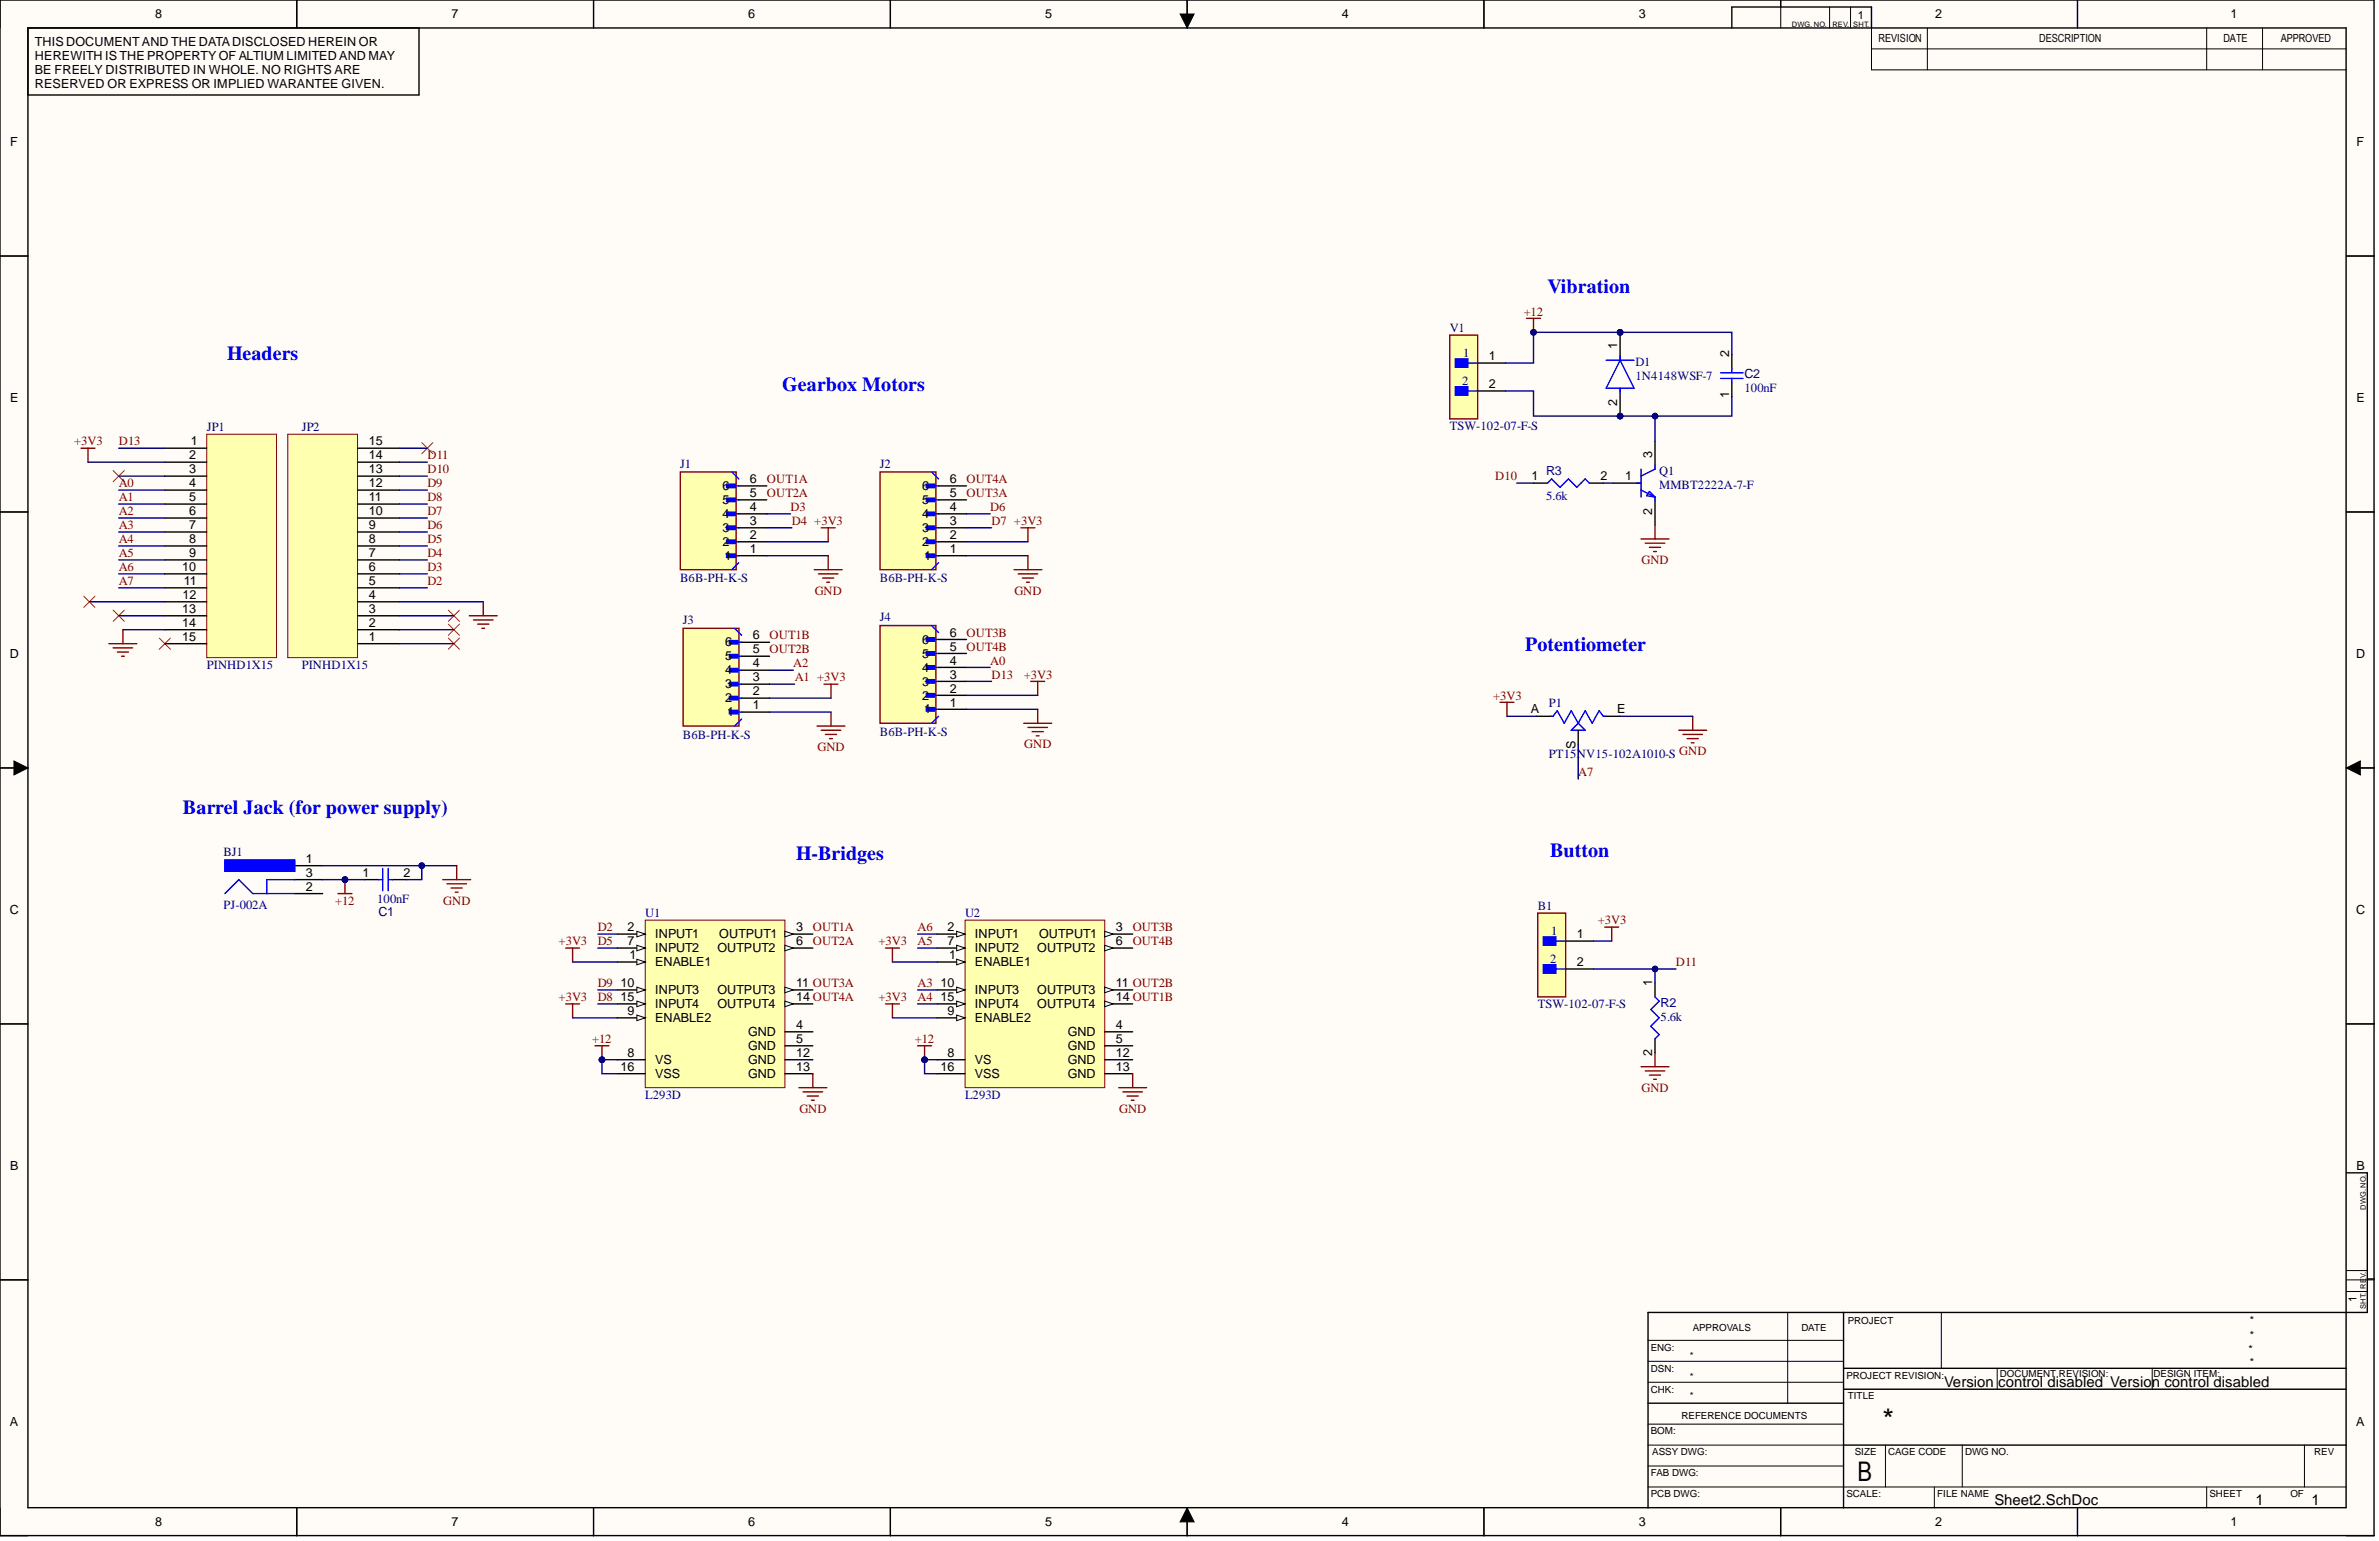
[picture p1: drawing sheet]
<svg xmlns="http://www.w3.org/2000/svg" width="431mm" height="279mm" viewBox="0 0 431 279" stroke-linecap="round" stroke-linejoin="round" font-family="sans-serif">
<defs><g id="words">
<text font-size="5.4" x="341.4" y="259.3">*</text>
<text font-size="4.9" x="336.9" y="268.6">B</text>
<g font-size="3.6" fill="#00f">
<text x="280.6" y="53.2">Vibration</text>
<text x="41.2" y="65.3">Headers</text>
<text x="141.8" y="70.9">Gearbox Motors</text>
<text x="276.6" y="118">Potentiometer</text>
<text x="33.2" y="147.6">Barrel Jack (for power supply)</text>
<text x="144.4" y="155.9">H-Bridges</text>
<text x="281.2" y="155.4">Button</text>
</g>
<g font-size="2.7">
<text x="352.6" y="251.5">Version control disabled Version control disabled</text>
<text x="361.7" y="272.8">Sheet2.SchDoc</text>
<text x="409.1" y="272.8">1</text>
<text x="419.2" y="272.8">1</text>
</g>
<g font-size="2.3">
<text x="28.1" y="3.3">8</text>
<text x="81.9" y="3.3">7</text>
<text x="135.7" y="3.3">6</text>
<text x="189.5" y="3.3">5</text>
<text x="243.3" y="3.3">4</text>
<text x="297.2" y="3.3">3</text>
<text x="351" y="3.3">2</text>
<text x="404.5" y="3.3">1</text>
<text x="6.3" y="8.4">THIS DOCUMENTAND THE DATADISCLOSED HEREIN OR</text>
<text x="6.3" y="10.9">HEREWITH IS THE PROPERTY OF ALTIUM LIMITED AND MAY</text>
<text x="6.3" y="13.4">BE FREELY DISTRIBUTED IN WHOLE. NO RIGHTS ARE</text>
<text x="6.3" y="16">RESERVED OR EXPRESS OR IMPLIED WARANTEE GIVEN.</text>
<text x="1.9" y="26.5">F</text>
<text x="427.4" y="26.5">F</text>
<text x="270" y="65.3">1</text>
<text x="293.3" y="63.3" transform="rotate(-90 293.3 63.3)">1</text>
<text x="313.6" y="64.8" transform="rotate(-90 313.6 64.8)">2</text>
<text x="270" y="70.4">2</text>
<text x="1.9" y="72.9">E</text>
<text x="293.3" y="73.6" transform="rotate(-90 293.3 73.6)">2</text>
<text x="313.6" y="72.2" transform="rotate(-90 313.6 72.2)">1</text>
<text x="427.4" y="72.9">E</text>
<text x="34.3" y="83.3">2</text>
<text x="34.6" y="80.8">1</text>
<text x="66.9" y="83.3">14</text>
<text x="66.9" y="80.8">15</text>
<text x="299.6" y="83" transform="rotate(-90 299.6 83)">3</text>
<text x="34.3" y="85.8">3</text>
<text x="34.3" y="88.4">4</text>
<text x="66.9" y="88.4">12</text>
<text x="66.9" y="85.8">13</text>
<text x="131" y="88.9">6</text>
<text x="136" y="87.6">6</text>
<text x="167.3" y="88.9">6</text>
<text x="172.2" y="87.6">6</text>
<text x="277.8" y="87.1">1</text>
<text x="290.3" y="87.1">2</text>
<text x="294.7" y="87.1">1</text>
<text x="34.3" y="90.9">5</text>
<text x="34.3" y="93.4">6</text>
<text x="34.3" y="95.9">7</text>
<text x="66.9" y="95.9">9</text>
<text x="66.9" y="93.4">10</text>
<text x="66.9" y="90.9">11</text>
<text x="131" y="93.9">4</text>
<text x="131" y="91.4">5</text>
<text x="136" y="95.2">3</text>
<text x="136" y="92.7">4</text>
<text x="136" y="90.1">5</text>
<text x="167.3" y="93.9">4</text>
<text x="167.3" y="91.4">5</text>
<text x="172.2" y="95.2">3</text>
<text x="172.2" y="92.7">4</text>
<text x="172.2" y="90.1">5</text>
<text x="299.6" y="93.3" transform="rotate(-90 299.6 93.3)">2</text>
<text x="34.3" y="98.5">8</text>
<text x="34.3" y="101">9</text>
<text x="66.9" y="101">7</text>
<text x="66.9" y="98.5">8</text>
<text x="131" y="99">2</text>
<text x="131" y="96.5">3</text>
<text x="131.4" y="101.5">1</text>
<text x="136" y="100.3">1</text>
<text x="136" y="97.7">2</text>
<text x="167.3" y="99">2</text>
<text x="167.3" y="96.5">3</text>
<text x="167.6" y="101.5">1</text>
<text x="172.2" y="100.3">1</text>
<text x="172.2" y="97.7">2</text>
<text x="33" y="103.5">10</text>
<text x="33.3" y="106.1">11</text>
<text x="66.9" y="106.1">5</text>
<text x="66.9" y="103.5">6</text>
<text x="33" y="111.1">13</text>
<text x="33" y="113.7">14</text>
<text x="33.1" y="108.6">12</text>
<text x="66.9" y="113.7">2</text>
<text x="66.9" y="111.1">3</text>
<text x="66.9" y="108.6">4</text>
<text x="1.8" y="119.3">D</text>
<text x="33" y="116.2">15</text>
<text x="66.9" y="116.2">1</text>
<text x="131.5" y="119.7">5</text>
<text x="131.5" y="117.2">6</text>
<text x="136.5" y="118.5">5</text>
<text x="136.5" y="115.9">6</text>
<text x="167.3" y="119.2">5</text>
<text x="167.3" y="116.7">6</text>
<text x="172.2" y="118">5</text>
<text x="172.2" y="115.4">6</text>
<text x="427.3" y="119.3">D</text>
<text x="131.5" y="124.8">3</text>
<text x="131.5" y="122.3">4</text>
<text x="136.5" y="123.5">3</text>
<text x="136.5" y="121">4</text>
<text x="167.3" y="124.3">3</text>
<text x="167.3" y="121.8">4</text>
<text x="172.2" y="125.6">2</text>
<text x="172.2" y="123">3</text>
<text x="172.2" y="120.5">4</text>
<text x="131.5" y="127.3">2</text>
<text x="131.9" y="129.9">1</text>
<text x="136.5" y="128.6">1</text>
<text x="136.5" y="126.1">2</text>
<text x="167.3" y="126.8">2</text>
<text x="167.6" y="129.4">1</text>
<text x="172.2" y="128.1">1</text>
<text x="277.6" y="129.4">A</text>
<text x="293.3" y="129.4">E</text>
<text x="285.7" y="135.9" transform="rotate(-90 285.7 135.9)">S</text>
<text x="55.5" y="156.5">1</text>
<text x="55.5" y="159">3</text>
<text x="55.5" y="161.5">2</text>
<text x="65.8" y="159">1</text>
<text x="73.2" y="159">2</text>
<text x="1.8" y="165.7">C</text>
<text x="427.3" y="165.7">C</text>
<text x="113.8" y="168.9">2</text>
<text x="113.8" y="171.4">7</text>
<text x="114.1" y="173.9">1</text>
<text x="118.8" y="170.1">INPUT1</text>
<text x="118.8" y="172.7">INPUT2</text>
<text x="130.1" y="172.7">OUTPUT2</text>
<text x="130.4" y="170.1">OUTPUT1</text>
<text x="144.4" y="168.9">3</text>
<text x="144.4" y="171.4">6</text>
<text x="171.8" y="168.9">2</text>
<text x="171.8" y="171.4">7</text>
<text x="172.2" y="173.9">1</text>
<text x="176.8" y="170.1">INPUT1</text>
<text x="176.8" y="172.7">INPUT2</text>
<text x="188.1" y="172.7">OUTPUT2</text>
<text x="188.4" y="170.1">OUTPUT1</text>
<text x="202.4" y="168.9">3</text>
<text x="202.4" y="171.4">6</text>
<text x="286" y="170.1">1</text>
<text x="112.5" y="179">10</text>
<text x="118.8" y="175.2">ENABLE1</text>
<text x="144.4" y="179">11 OUT3A</text>
<text x="170.5" y="179">10</text>
<text x="176.8" y="175.2">ENABLE1</text>
<text x="202.4" y="179">11 OUT2B</text>
<text x="286" y="175.2">2</text>
<text x="299.6" y="178.7" transform="rotate(-90 299.6 178.7)">1</text>
<text x="112.5" y="181.5">15</text>
<text x="113.8" y="184">9</text>
<text x="118.8" y="180.2">INPUT3</text>
<text x="118.8" y="182.8">INPUT4</text>
<text x="118.8" y="185.3">ENABLE2</text>
<text x="130.1" y="180.2">OUTPUT3</text>
<text x="130.1" y="182.8">OUTPUT4</text>
<text x="144.4" y="181.5">14 OUT4A</text>
<text x="170.5" y="181.5">15</text>
<text x="171.8" y="184">9</text>
<text x="176.8" y="180.2">INPUT3</text>
<text x="176.8" y="182.8">INPUT4</text>
<text x="176.8" y="185.3">ENABLE2</text>
<text x="188.1" y="180.2">OUTPUT3</text>
<text x="188.1" y="182.8">OUTPUT4</text>
<text x="202.4" y="181.5">14 OUT1B</text>
<text x="113.8" y="191.6">8</text>
<text x="135.7" y="187.8">GND</text>
<text x="135.7" y="190.4">GND</text>
<text x="144.4" y="191.6">12</text>
<text x="144.4" y="186.6">4</text>
<text x="144.4" y="189.1">5</text>
<text x="171.8" y="191.6">8</text>
<text x="193.7" y="187.8">GND</text>
<text x="193.7" y="190.4">GND</text>
<text x="202.4" y="191.6">12</text>
<text x="202.4" y="186.6">4</text>
<text x="202.4" y="189.1">5</text>
<text x="299.6" y="191.6" transform="rotate(-90 299.6 191.6)">2</text>
<text x="112.5" y="194.2">16</text>
<text x="118.8" y="195.4">VSS</text>
<text x="118.8" y="192.9">VS</text>
<text x="135.7" y="192.9">GND</text>
<text x="135.7" y="195.4">GND</text>
<text x="144.4" y="194.2">13</text>
<text x="170.5" y="194.2">16</text>
<text x="176.8" y="195.4">VSS</text>
<text x="176.8" y="192.9">VS</text>
<text x="193.7" y="192.9">GND</text>
<text x="193.7" y="195.4">GND</text>
<text x="202.4" y="194.2">13</text>
<text x="1.9" y="212.1">B</text>
<text x="427.4" y="212.1">B</text>
<text x="1.8" y="258.6">A</text>
<text x="427.3" y="258.6">A</text>
<text x="28.1" y="276.7">8</text>
<text x="81.9" y="276.7">7</text>
<text x="135.7" y="276.7">6</text>
<text x="189.5" y="276.7">5</text>
<text x="243.3" y="276.7">4</text>
<text x="297.2" y="276.7">3</text>
<text x="351" y="276.7">2</text>
<text x="404.5" y="276.7">1</text>
</g>
<g font-size="2.3" fill="#800000">
<text x="276.3" y="57.2">+12</text>
<text x="13.4" y="80.8">+3V3</text>
<text x="21.5" y="80.8">D13</text>
<text x="77.5" y="83.3">D11</text>
<text x="21.5" y="88.4">A0</text>
<text x="77.5" y="88.4">D9</text>
<text x="77.5" y="85.8">D10</text>
<text x="139.1" y="87.6">OUT1A</text>
<text x="175.3" y="87.6">OUT4A</text>
<text x="271.2" y="87.1">D10</text>
<text x="21.5" y="90.9">A1</text>
<text x="21.5" y="93.4">A2</text>
<text x="21.5" y="95.9">A3</text>
<text x="77.5" y="95.9">D6</text>
<text x="77.5" y="93.4">D7</text>
<text x="77.5" y="90.9">D8</text>
<text x="139.1" y="90.1">OUT2A</text>
<text x="143.4" y="92.7">D3</text>
<text x="143.6" y="95.2">D4 +3V3</text>
<text x="175.3" y="90.1">OUT3A</text>
<text x="179.6" y="92.7">D6</text>
<text x="179.8" y="95.2">D7 +3V3</text>
<text x="21.5" y="98.5">A4</text>
<text x="21.5" y="101">A5</text>
<text x="77.5" y="101">D4</text>
<text x="77.5" y="98.5">D5</text>
<text x="21.5" y="106.1">A7</text>
<text x="21.5" y="103.5">A6</text>
<text x="77.5" y="106.1">D2</text>
<text x="77.5" y="103.5">D3</text>
<text x="147.8" y="107.8">GND</text>
<text x="184" y="107.8">GND</text>
<text x="297.7" y="102.3">GND</text>
<text x="139.6" y="115.9">OUT1B</text>
<text x="139.6" y="118.5">OUT2B</text>
<text x="175.3" y="115.4">OUT3B</text>
<text x="175.3" y="118">OUT4B</text>
<text x="143.9" y="121">A2</text>
<text x="144.1" y="123.5">A1 +3V3</text>
<text x="179.6" y="120.5">A0</text>
<text x="179.8" y="123">D13</text>
<text x="185.7" y="123">+3V3</text>
<text x="270.8" y="126.8">+3V3</text>
<text x="148.3" y="136.2">GND</text>
<text x="185.7" y="135.7">GND</text>
<text x="286.2" y="140.8">A7</text>
<text x="60.8" y="164">+12</text>
<text x="80.4" y="164">GND</text>
<text x="289.8" y="167.6">+3V3</text>
<text x="101.3" y="171.4">+3V3</text>
<text x="108.4" y="168.9">D2</text>
<text x="108.4" y="171.4">D5</text>
<text x="147.4" y="168.9">OUT1A</text>
<text x="147.4" y="171.4">OUT2A</text>
<text x="159.3" y="171.4">+3V3</text>
<text x="166.4" y="168.9">A6</text>
<text x="166.4" y="171.4">A5</text>
<text x="205.4" y="168.9">OUT3B</text>
<text x="205.4" y="171.4">OUT4B</text>
<text x="108.4" y="179">D9</text>
<text x="166.4" y="179">A3</text>
<text x="303.9" y="175.2">D11</text>
<text x="101.3" y="181.5">+3V3</text>
<text x="108.4" y="181.5">D8</text>
<text x="159.3" y="181.5">+3V3</text>
<text x="166.4" y="181.5">A4</text>
<text x="107.4" y="189.1">+12</text>
<text x="165.9" y="189.1">+12</text>
<text x="297.7" y="198">GND</text>
<text x="145" y="201.8">GND</text>
<text x="203" y="201.8">GND</text>
</g>
<g font-size="2.3" fill="#000080">
<text x="262.9" y="60.3">V1</text>
<text x="265.4" y="64.8">1</text>
<text x="265.2" y="69.9">2</text>
<text x="296.6" y="66.3">D1</text>
<text x="296.6" y="68.9">1N4148WSF-7</text>
<text x="316.4" y="71.1">100nF</text>
<text x="316.4" y="68.6">C2</text>
<text x="262.9" y="78">TSW-102-07-F-S</text>
<text x="37.5" y="78.2">JP1</text>
<text x="54.7" y="78.2">JP2</text>
<text x="123.4" y="84.8">J1</text>
<text x="159.6" y="84.8">J2</text>
<text x="280.4" y="86.1">R3</text>
<text x="300.9" y="86.1">Q1</text>
<text x="300.9" y="88.6">MMBT2222A-7-F</text>
<text x="280.4" y="90.6">5.6k</text>
<text x="123.4" y="105.6">B6B-PH-K-S</text>
<text x="159.6" y="105.6">B6B-PH-K-S</text>
<text x="123.9" y="113.2">J3</text>
<text x="159.6" y="112.7">J4</text>
<text x="37.5" y="121.3">PINHD1X15</text>
<text x="54.7" y="121.3">PINHD1X15</text>
<text x="280.9" y="128.1">P1</text>
<text x="123.9" y="133.9">B6B-PH-K-S</text>
<text x="159.6" y="133.4">B6B-PH-K-S</text>
<text x="280.9" y="137.5">PT15NV15-102A1010-S GND</text>
<text x="40.5" y="155.2">BJ1</text>
<text x="40.5" y="164.8">PJ-002A</text>
<text x="68.4" y="163.8">100nF</text>
<text x="68.6" y="166.1">C1</text>
<text x="117" y="166.3">U1</text>
<text x="175" y="166.3">U2</text>
<text x="278.9" y="165.1">B1</text>
<text x="281.3" y="169.6">1</text>
<text x="281.2" y="174.7">2</text>
<text x="278.9" y="182.8">TSW-102-07-F-S</text>
<text x="301.2" y="185.1">5.6k</text>
<text x="301.2" y="182.5">R2</text>
<text x="117" y="199.2">L293D</text>
<text x="175" y="199.2">L293D</text>
</g>
<g font-size="2">
<text x="337" y="3.4">1</text>
<text x="340.7" y="7.7">REVISION</text>
<text x="369.8" y="7.7">DESCRIPTION</text>
<text x="403.2" y="7.7">DATE</text>
<text x="413.6" y="7.7">APPROVED</text>
<text x="427.4" y="236.1" transform="rotate(-90 427.4 236.1)">1</text>
<text x="407.8" y="245.4">*</text>
<text x="408" y="240.1">*</text>
<text x="408" y="242.7">*</text>
<text x="408" y="247.7">*</text>
</g>
<g font-size="1.8">
<text x="299.4" y="244.9">ENG:</text>
<text x="307" y="241.3">APPROVALS</text>
<text x="326.7" y="241.3">DATE</text>
<text x="335.1" y="240.1">PROJECT</text>
<text x="299.4" y="248.7">DSN:</text>
<text x="306.5" y="246.4">*</text>
<text x="306.5" y="250.2">*</text>
<text x="334.8" y="249.9">PROJECT REVISION:</text>
<text x="362.7" y="249.7">DOCUMENT REVISION:</text>
<text x="390.6" y="249.7">DESIGN ITEM:</text>
<text x="299.4" y="252.5">CHK:</text>
<text x="305" y="257.3">REFERENCE DOCUMENTS</text>
<text x="306.5" y="253.7">*</text>
<text x="335.1" y="253.7">TITLE</text>
<text x="299.4" y="260.1">BOM:</text>
<text x="299.6" y="263.9">ASSY DWG:</text>
<text x="336.4" y="263.9">SIZE</text>
<text x="342.4" y="263.9">CAGE CODE</text>
<text x="356.4" y="263.9">DWG NO.</text>
<text x="419.7" y="263.9">REV</text>
<text x="299.4" y="267.7">FAB DWG:</text>
<text x="299.4" y="271.5">PCB DWG:</text>
<text x="334.8" y="271.5">SCALE:</text>
<text x="351.3" y="271.5">FILE NAME</text>
<text x="400.7" y="271.5">SHEET</text>
<text x="415.4" y="271.5">OF</text>
</g>
<g font-size="1.4">
<text x="325" y="4.8">DWG. NO.</text>
<text x="332.3" y="4.8">REV.</text>
<text x="336.1" y="4.8">SHT.</text>
<text x="429.1" y="219.3" transform="rotate(-90 429.1 219.3)">DWG. NO.</text>
<text x="429.1" y="233.7" transform="rotate(-90 429.1 233.7)">RE</text>
<text x="429.1" y="231.7" transform="rotate(-90 429.1 231.7)">V.</text>
<text x="429.1" y="237.4" transform="rotate(-90 429.1 237.4)">SHT.</text>
</g>
</g></defs>
<g fill="#fffcf8">
<path d="M0 0h430.6v278.5h-430.6z" fill-rule="evenodd"/>
<path d="M5.1 5.1h420.4v268.3h-420.4z" fill-rule="evenodd"/>
</g>
<g fill="none" stroke="#000" stroke-width=".18">
<path d="M0 0v5.1M53.8 0v5.1M107.6 0v5.1M161.5 0v5.1M214 2.5h2.6l-1.3 2.6zM215.3 0v5.1M269.1 0v5.1M322.9 0v5.1M331.8 1.3v3.8M335.6 1.3v3.8M339.4 5.1v7.6h86.1M339.4 8.9h86.1"/>
<path d="M349.5 5.1v7.6M376.8 0v5.1M400.2 5.1v7.6M410.3 5.1v7.6M0 46.4h5.1M425.5 46.4h5.1M0 92.8h5.1M425.5 92.8h5.1M0 139.2h5.1M2.5 138l2.6 1.2-2.6 1.3zM425.5 139.2l2.6-1.2v2.5zM425.5 139.2h5.1"/>
<path d="M0 185.6h5.1M425.5 185.6h5.1M0 232.1h5.1M324.2 238v16.4M352.1 238v10.1M425.5 232.1h5.1M425.5 234.2h3.8M425.5 230.4h3.8M298.9 246.8h35.4M298.9 243h35.4M298.9 250.6h35.4M298.9 258.2h35.4"/>
<path d="M362.2 248.1v3.8M390.3 248.1v3.8M0 273.4v5.1h5.1M53.8 273.4v5.1M107.6 273.4v5.1M161.5 273.4v5.1M215.3 273.4l1.3 2.5h-2.6zM215.3 273.4v5.1M269.1 273.4v5.1M298.9 269.6h126.6M298.9 262h35.4M298.9 265.8h35.4"/>
<path d="M322.9 273.4v5.1M341.9 262v7.6M350.8 269.6v3.8M355.9 262v7.6M376.8 273.4v5.1M400.2 269.6v3.8M417.9 262v7.6M425.5 278.5h5.1"/>
</g>
<g fill="none" stroke="#000" stroke-width=".25">
<path d="M0 0h430.5v278.4h-430.5zM5.1 5.1h420.4v268.3h-420.4zM53.8 0v5.1M76 5.1v12.1h-70.9M107.6 0v5.1M161.5 0v5.1M215.3 0v5.1M269.1 0v5.1M314.1 5.1v-3.8h25.3v3.8M322.9 0v1.3M376.8 0v5.1M0 46.4h5.1"/>
<path d="M425.5 46.4h5.1M0 92.8h5.1M425.5 92.8h5.1M0 139.2h5.1M425.5 139.2h5.1M0 185.6h5.1M425.5 185.6h5.1M425.5 212.6h3.8v25.4h-130.4v35.4M0 232.1h5.1M334.3 238v35.4M429.3 231.9h1.3M298.9 254.4h35.4"/>
<path d="M334.3 248.1h91.2M334.3 251.9h91.2M53.8 273.4v5.1M107.6 273.4v5.1M161.5 273.4v5.1M215.3 273.4v5.1M269.1 273.4v5.1M322.9 273.4v5.1M334.3 262h91.2M376.8 273.4v5.1"/>
</g>
<path d="M214 2.5h2.6l-1.3 2.6zM2.5 138l2.6 1.2-2.6 1.3zM425.5 139.2l2.6-1.2v2.5zM215.3 273.4l1.3 2.5h-2.6z" fill="#000"/>
<g fill="none" stroke="#800000" stroke-width=".25">
<path d="M14.7 81.3h2.5M16 81.3v2.5M19.8 116.7h5M20.5 117.5h3.6M21.3 118.2h2M22 119h.5M22.3 114.2v2.5M85.1 111.6h5.1M85.9 112.4h3.5M86.6 113.2h2.1M87.4 113.9h.5M87.6 109.1v2.5"/>
<path d="M148.2 131.6h5M148.9 132.4h3.6M149.7 133.2h2M150.5 133.9h.5M150.7 129.1v2.5"/>
</g>
<path d="M20.5 85.3l2 2M22.5 85.3l-2 2M20.5 110.6l2 2.1M22.5 110.6l-2 2.1M28.9 115.7l2 2M30.9 115.7l-2 2M81.3 110.6l2 2.1M81.3 113.2l2 2M81.3 115.7l2 2M83.3 110.6l-2 2.1M83.3 113.2l-2 2M83.3 115.7l-2 2" fill="none" stroke="#f00" stroke-width=".18"/>
<path d="M37.5 78.7h12.7v40.5h-12.7z" fill-rule="evenodd" fill="#ffffb0"/>
<path d="M37.5 78.7h12.7v40.5h-12.7z" fill="none" stroke="#800000" stroke-width=".18"/>
<g fill="none" stroke="#000" stroke-width=".25">
<path d="M29.9 81.3h7.6M29.9 83.8h7.6M29.9 86.3h7.6M29.9 88.9h7.6M29.9 91.4h7.6M29.9 93.9h7.6M29.9 96.5h7.6M29.9 99h7.6M29.9 101.5h7.6M29.9 104h7.6M29.9 106.6h7.6M29.9 109.1h7.6"/>
<path d="M29.9 111.6h7.6M29.9 114.2h7.6M29.9 116.7h7.6"/>
</g>
<path d="M52.2 78.7h12.6v40.5h-12.6z" fill-rule="evenodd" fill="#ffffb0"/>
<path d="M52.2 78.7h12.6v40.5h-12.6z" fill="none" stroke="#800000" stroke-width=".18"/>
<g fill="none" stroke="#000" stroke-width=".25">
<path d="M64.8 99h7.6M64.8 96.5h7.6M64.8 93.9h7.6M64.8 91.4h7.6M64.8 88.9h7.6M64.8 86.3h7.6M64.8 83.8h7.6M64.8 81.3h7.6M64.8 116.7h7.6M64.8 114.2h7.6M64.8 111.6h7.6M64.8 109.1h7.6"/>
<path d="M64.8 106.6h7.6M64.8 104h7.6M64.8 101.5h7.6"/>
</g>
<path d="M117 166.8h25.3v30.4h-25.3z" fill-rule="evenodd" fill="#ffffb0"/>
<path d="M117 166.8h25.3v30.4h-25.3z" fill="none" stroke="#800000" stroke-width=".18"/>
<path d="M112 174.4h5" fill="none" stroke="#000" stroke-width=".25"/>
<path d="M115.5 173.9l1.5 .5-1.5 .5z" fill="#f8fcff"/>
<path d="M115.5 173.9l1.5 .5-1.5 .5z" fill="none" stroke="#000" stroke-width=".18"/>
<path d="M112 179.5h5" fill="none" stroke="#000" stroke-width=".25"/>
<path d="M115.5 179l1.5 .5-1.5 .5z" fill="#f8fcff"/>
<path d="M115.5 179l1.5 .5-1.5 .5z" fill="none" stroke="#000" stroke-width=".18"/>
<path d="M142.3 179.5h5.1" fill="none" stroke="#000" stroke-width=".25"/>
<path d="M142.3 179l1.6 .5-1.6 .5z" fill="#f8fcff"/>
<path d="M142.3 179l1.6 .5-1.6 .5z" fill="none" stroke="#000" stroke-width=".18"/>
<path d="M142.3 192.1h5.1M142.3 194.7h5.1M142.3 182h5.1" fill="none" stroke="#000" stroke-width=".25"/>
<path d="M142.3 181.5l1.6 .5-1.6 .5z" fill="#f8fcff"/>
<path d="M142.3 181.5l1.6 .5-1.6 .5z" fill="none" stroke="#000" stroke-width=".18"/>
<path d="M112 182h5" fill="none" stroke="#000" stroke-width=".25"/>
<path d="M115.5 181.5l1.5 .5-1.5 .5z" fill="#f8fcff"/>
<path d="M115.5 181.5l1.5 .5-1.5 .5z" fill="none" stroke="#000" stroke-width=".18"/>
<path d="M112 169.4h5M112 194.7h5" fill="none" stroke="#000" stroke-width=".25"/>
<path d="M115.5 168.9l1.5 .5-1.5 .5z" fill="#f8fcff"/>
<path d="M115.5 168.9l1.5 .5-1.5 .5z" fill="none" stroke="#000" stroke-width=".18"/>
<path d="M142.3 169.4h5.1" fill="none" stroke="#000" stroke-width=".25"/>
<path d="M142.3 168.9l1.6 .5-1.6 .5z" fill="#f8fcff"/>
<path d="M142.3 168.9l1.6 .5-1.6 .5z" fill="none" stroke="#000" stroke-width=".18"/>
<path d="M142.3 171.9h5.1M142.3 187.1h5.1M142.3 189.6h5.1" fill="none" stroke="#000" stroke-width=".25"/>
<path d="M142.3 171.4l1.6 .5-1.6 .5z" fill="#f8fcff"/>
<path d="M142.3 171.4l1.6 .5-1.6 .5z" fill="none" stroke="#000" stroke-width=".18"/>
<path d="M112 171.9h5" fill="none" stroke="#000" stroke-width=".25"/>
<path d="M115.5 171.4l1.5 .5-1.5 .5z" fill="#f8fcff"/>
<path d="M115.5 171.4l1.5 .5-1.5 .5z" fill="none" stroke="#000" stroke-width=".18"/>
<path d="M112 192.1h5M112 184.5h5" fill="none" stroke="#000" stroke-width=".25"/>
<path d="M115.5 184l1.5 .5-1.5 .6z" fill="#f8fcff"/>
<path d="M115.5 184l1.5 .5-1.5 .6z" fill="none" stroke="#000" stroke-width=".18"/>
<path d="M175 166.8h25.4v30.4h-25.4z" fill-rule="evenodd" fill="#ffffb0"/>
<path d="M175 166.8h25.4v30.4h-25.4z" fill="none" stroke="#800000" stroke-width=".18"/>
<path d="M170 174.4h5" fill="none" stroke="#000" stroke-width=".25"/>
<path d="M173.5 173.9l1.5 .5-1.5 .5z" fill="#f8fcff"/>
<path d="M173.5 173.9l1.5 .5-1.5 .5z" fill="none" stroke="#000" stroke-width=".18"/>
<path d="M170 179.5h5" fill="none" stroke="#000" stroke-width=".25"/>
<path d="M173.5 179l1.5 .5-1.5 .5z" fill="#f8fcff"/>
<path d="M173.5 179l1.5 .5-1.5 .5z" fill="none" stroke="#000" stroke-width=".18"/>
<path d="M200.4 179.5h5" fill="none" stroke="#000" stroke-width=".25"/>
<path d="M200.4 179l1.5 .5-1.5 .5z" fill="#f8fcff"/>
<path d="M200.4 179l1.5 .5-1.5 .5z" fill="none" stroke="#000" stroke-width=".18"/>
<path d="M200.4 192.1h5M200.4 194.7h5M200.4 182h5" fill="none" stroke="#000" stroke-width=".25"/>
<path d="M200.4 181.5l1.5 .5-1.5 .5z" fill="#f8fcff"/>
<path d="M200.4 181.5l1.5 .5-1.5 .5z" fill="none" stroke="#000" stroke-width=".18"/>
<path d="M170 182h5" fill="none" stroke="#000" stroke-width=".25"/>
<path d="M173.5 181.5l1.5 .5-1.5 .5z" fill="#f8fcff"/>
<path d="M173.5 181.5l1.5 .5-1.5 .5z" fill="none" stroke="#000" stroke-width=".18"/>
<path d="M170 169.4h5M170 194.7h5" fill="none" stroke="#000" stroke-width=".25"/>
<path d="M173.5 168.9l1.5 .5-1.5 .5z" fill="#f8fcff"/>
<path d="M173.5 168.9l1.5 .5-1.5 .5z" fill="none" stroke="#000" stroke-width=".18"/>
<path d="M200.4 169.4h5" fill="none" stroke="#000" stroke-width=".25"/>
<path d="M200.4 168.9l1.5 .5-1.5 .5z" fill="#f8fcff"/>
<path d="M200.4 168.9l1.5 .5-1.5 .5z" fill="none" stroke="#000" stroke-width=".18"/>
<path d="M200.4 171.9h5M200.4 187.1h5M200.4 189.6h5" fill="none" stroke="#000" stroke-width=".25"/>
<path d="M200.4 171.4l1.5 .5-1.5 .5z" fill="#f8fcff"/>
<path d="M200.4 171.4l1.5 .5-1.5 .5z" fill="none" stroke="#000" stroke-width=".18"/>
<path d="M170 171.9h5" fill="none" stroke="#000" stroke-width=".25"/>
<path d="M173.5 171.4l1.5 .5-1.5 .5z" fill="#f8fcff"/>
<path d="M173.5 171.4l1.5 .5-1.5 .5z" fill="none" stroke="#000" stroke-width=".18"/>
<path d="M170 192.1h5M170 184.5h5" fill="none" stroke="#000" stroke-width=".25"/>
<path d="M173.5 184l1.5 .5-1.5 .6z" fill="#f8fcff"/>
<path d="M173.5 184l1.5 .5-1.5 .6z" fill="none" stroke="#000" stroke-width=".18"/>
<path d="M297.6 193.4h5.1M298.4 194.2h3.5M299.1 194.9h2.1M299.9 195.7h.5M300.1 190.9v2.5" fill="none" stroke="#800000" stroke-width=".25"/>
<path d="M123.9 113.9h10.1v17.7h-10.1z" fill-rule="evenodd" fill="#ffffb0"/>
<path d="M123.9 113.9h10.1v17.7h-10.1z" fill="none" stroke="#800000" stroke-width=".25"/>
<path d="M132.3 128.8h1.6v.6h-1.6z" fill-rule="evenodd" fill="#00f"/>
<path d="M132.3 128.8h1.6v.6h-1.6z" fill="none" stroke="#00f" stroke-width=".25"/>
<path d="M132.3 126.3h1.6v.6h-1.6z" fill-rule="evenodd" fill="#00f"/>
<path d="M132.3 126.3h1.6v.6h-1.6z" fill="none" stroke="#00f" stroke-width=".25"/>
<path d="M132.3 123.7h1.6v.7h-1.6z" fill-rule="evenodd" fill="#00f"/>
<path d="M132.3 123.7h1.6v.7h-1.6z" fill="none" stroke="#00f" stroke-width=".25"/>
<path d="M132.3 121.2h1.6v.6h-1.6z" fill-rule="evenodd" fill="#00f"/>
<path d="M132.3 121.2h1.6v.6h-1.6z" fill="none" stroke="#00f" stroke-width=".25"/>
<path d="M132.3 118.7h1.6v.6h-1.6z" fill-rule="evenodd" fill="#00f"/>
<path d="M132.3 118.7h1.6v.6h-1.6z" fill="none" stroke="#00f" stroke-width=".25"/>
<path d="M132.3 116.1h1.6v.7h-1.6z" fill-rule="evenodd" fill="#00f"/>
<path d="M132.3 116.1h1.6v.7h-1.6zM132.6 119h1.9M132.6 116.5h1.9M133.2 113.9l1.3 1.3M132.6 129.1h1.9M132.6 126.6h1.9M132.6 124h1.9M132.6 121.5h1.9M134.5 130.4l-1.3 1.2" fill="none" stroke="#00f" stroke-width=".25"/>
<path d="M134.5 119h5.1M134.5 116.5h5.1M134.5 129.1h5.1M134.5 126.6h5.1M134.5 124h5.1M134.5 121.5h5.1" fill="none" stroke="#000" stroke-width=".25"/>
<path d="M147.7 103.3h5M148.4 104h3.6M149.2 104.8h2M149.9 105.6h.6M150.2 100.8v2.5" fill="none" stroke="#800000" stroke-width=".25"/>
<path d="M123.4 85.6h10.1v17.7h-10.1z" fill-rule="evenodd" fill="#ffffb0"/>
<path d="M123.4 85.6h10.1v17.7h-10.1z" fill="none" stroke="#800000" stroke-width=".25"/>
<path d="M131.8 100.4h1.6v.7h-1.6z" fill-rule="evenodd" fill="#00f"/>
<path d="M131.8 100.4h1.6v.7h-1.6z" fill="none" stroke="#00f" stroke-width=".25"/>
<path d="M131.8 97.9h1.6v.6h-1.6z" fill-rule="evenodd" fill="#00f"/>
<path d="M131.8 97.9h1.6v.6h-1.6z" fill="none" stroke="#00f" stroke-width=".25"/>
<path d="M131.8 95.4h1.6v.6h-1.6z" fill-rule="evenodd" fill="#00f"/>
<path d="M131.8 95.4h1.6v.6h-1.6z" fill="none" stroke="#00f" stroke-width=".25"/>
<path d="M131.8 92.8h1.6v.7h-1.6z" fill-rule="evenodd" fill="#00f"/>
<path d="M131.8 92.8h1.6v.7h-1.6z" fill="none" stroke="#00f" stroke-width=".25"/>
<path d="M131.8 90.3h1.6v.6h-1.6z" fill-rule="evenodd" fill="#00f"/>
<path d="M131.8 90.3h1.6v.6h-1.6z" fill="none" stroke="#00f" stroke-width=".25"/>
<path d="M131.8 87.8h1.6v.6h-1.6z" fill-rule="evenodd" fill="#00f"/>
<path d="M131.8 87.8h1.6v.6h-1.6zM132.1 98.2h1.9M132.1 95.7h1.9M132.1 93.2h1.9M132.1 90.6h1.9M132.1 88.1h1.9M132.7 85.6l1.3 1.2M132.1 100.8h1.9M134 102l-1.3 1.3" fill="none" stroke="#00f" stroke-width=".25"/>
<path d="M134 98.2h5.1M134 95.7h5.1M134 93.2h5.1M134 90.6h5.1M134 88.1h5.1M134 100.8h5.1" fill="none" stroke="#000" stroke-width=".25"/>
<path d="M183.9 103.3h5.1M184.6 104h3.6M185.4 104.8h2M186.2 105.6h.5M186.4 100.8v2.5" fill="none" stroke="#800000" stroke-width=".25"/>
<path d="M159.6 85.6h10.1v17.7h-10.1z" fill-rule="evenodd" fill="#ffffb0"/>
<path d="M159.6 85.6h10.1v17.7h-10.1z" fill="none" stroke="#800000" stroke-width=".25"/>
<path d="M168 100.4h1.6v.7h-1.6z" fill-rule="evenodd" fill="#00f"/>
<path d="M168 100.4h1.6v.7h-1.6z" fill="none" stroke="#00f" stroke-width=".25"/>
<path d="M168 97.9h1.6v.6h-1.6z" fill-rule="evenodd" fill="#00f"/>
<path d="M168 97.9h1.6v.6h-1.6z" fill="none" stroke="#00f" stroke-width=".25"/>
<path d="M168 95.4h1.6v.6h-1.6z" fill-rule="evenodd" fill="#00f"/>
<path d="M168 95.4h1.6v.6h-1.6z" fill="none" stroke="#00f" stroke-width=".25"/>
<path d="M168 92.8h1.6v.7h-1.6z" fill-rule="evenodd" fill="#00f"/>
<path d="M168 92.8h1.6v.7h-1.6z" fill="none" stroke="#00f" stroke-width=".25"/>
<path d="M168 90.3h1.6v.6h-1.6z" fill-rule="evenodd" fill="#00f"/>
<path d="M168 90.3h1.6v.6h-1.6z" fill="none" stroke="#00f" stroke-width=".25"/>
<path d="M168 87.8h1.6v.6h-1.6z" fill-rule="evenodd" fill="#00f"/>
<path d="M168 87.8h1.6v.6h-1.6zM168.3 98.2h1.9M168.3 95.7h1.9M168.3 93.2h1.9M168.3 90.6h1.9M168.3 88.1h1.9M168.9 85.6l1.3 1.2M168.3 100.8h1.9M170.2 102l-1.3 1.3" fill="none" stroke="#00f" stroke-width=".25"/>
<path d="M170.2 98.2h5.1M170.2 95.7h5.1M170.2 93.2h5.1M170.2 90.6h5.1M170.2 88.1h5.1M170.2 100.8h5.1" fill="none" stroke="#000" stroke-width=".25"/>
<path d="M185.7 131.1h5M186.4 131.9h3.6M187.2 132.7h2M187.9 133.4h.5M188.2 128.6v2.5" fill="none" stroke="#800000" stroke-width=".25"/>
<path d="M159.6 113.4h10.1v17.7h-10.1z" fill-rule="evenodd" fill="#ffffb0"/>
<path d="M159.6 113.4h10.1v17.7h-10.1z" fill="none" stroke="#800000" stroke-width=".25"/>
<path d="M168 128.3h1.6v.6h-1.6z" fill-rule="evenodd" fill="#00f"/>
<path d="M168 128.3h1.6v.6h-1.6z" fill="none" stroke="#00f" stroke-width=".25"/>
<path d="M168 125.8h1.6v.6h-1.6z" fill-rule="evenodd" fill="#00f"/>
<path d="M168 125.8h1.6v.6h-1.6z" fill="none" stroke="#00f" stroke-width=".25"/>
<path d="M168 123.2h1.6v.7h-1.6z" fill-rule="evenodd" fill="#00f"/>
<path d="M168 123.2h1.6v.7h-1.6z" fill="none" stroke="#00f" stroke-width=".25"/>
<path d="M168 120.7h1.6v.6h-1.6z" fill-rule="evenodd" fill="#00f"/>
<path d="M168 120.7h1.6v.6h-1.6z" fill="none" stroke="#00f" stroke-width=".25"/>
<path d="M168 118.2h1.6v.6h-1.6z" fill-rule="evenodd" fill="#00f"/>
<path d="M168 118.2h1.6v.6h-1.6z" fill="none" stroke="#00f" stroke-width=".25"/>
<path d="M168 115.6h1.6v.7h-1.6z" fill-rule="evenodd" fill="#00f"/>
<path d="M168 115.6h1.6v.7h-1.6zM168.3 118.5h1.9M168.3 115.9h1.9M168.9 113.4l1.3 1.3M168.3 128.6h1.9M168.3 126.1h1.9M168.3 123.5h1.9M168.3 121h1.9M170.2 129.9l-1.3 1.2" fill="none" stroke="#00f" stroke-width=".25"/>
<path d="M170.2 118.5h5.1M170.2 115.9h5.1M170.2 128.6h5.1M170.2 126.1h5.1M170.2 123.5h5.1M170.2 121h5.1" fill="none" stroke="#000" stroke-width=".25"/>
<g fill="none" stroke="#800000" stroke-width=".25">
<path d="M148.9 95.7h2.6M150.2 95.7v2.5M185.2 95.7h2.5M186.4 95.7v2.5M149.4 124h2.6M150.7 124v2.6M186.9 123.5h2.6M188.2 123.5v2.6M291 168.1h2.6M292.3 168.1v2.5M107.9 189.6h2.5M109.2 189.6v2.5"/>
<path d="M144.9 197.2h5M145.6 198h3.6M146.4 198.7h2M147.2 199.5h.5M147.4 194.7v2.5M202.9 197.2h5M203.6 198h3.6M204.4 198.7h2M205.2 199.5h.5M205.4 194.7v2.5"/>
</g>
<path d="M76.5 80.3l2 2M78.5 80.3l-2 2" fill="none" stroke="#f00" stroke-width=".18"/>
<circle cx="109.2" cy="192.1" r=".51" fill="#000080"/>
<circle cx="109.2" cy="192.1" r=".51" fill="none" stroke="#000080" stroke-width=".18"/>
<path d="M166.4 189.6h2.5M167.7 189.6v2.5" fill="none" stroke="#800000" stroke-width=".25"/>
<circle cx="167.7" cy="192.1" r=".51" fill="#000080"/>
<circle cx="167.7" cy="192.1" r=".51" fill="none" stroke="#000080" stroke-width=".18"/>
<path d="M281.2 129.9h.5l.7-1 1.3 2.2 1.2-2.2 1.3 2.2M284.9 132.4l1.3-1.3 1.3 1.3zM291.3 129.9h-.5l-.8-1-1.3 2.2-1.2-2.2-1.3 2.2M40.8 155.9h12.6v2.1h-12.6zM53.4 159.5h-5v2.5M40.8 162l2.5-2.5 2.5 2.5h7.6" fill="none" stroke="#00f" stroke-width=".25"/>
<path d="M278.6 129.9h2.6M286.2 132.4v2.5M291.3 129.9h2.5M53.4 157h5.1M53.4 159.5h5.1M53.4 162h5.1" fill="none" stroke="#000" stroke-width=".25"/>
<g fill="none" stroke="#800000" stroke-width=".25">
<path d="M272 127.3h2.6M273.3 127.3v2.6M304.5 132.4h5M305.2 133.2h3.6M306 133.9h2M306.7 134.7h.5M307 129.9v2.5M102.6 171.9h2.5M103.8 171.9v2.5M160.6 171.9h2.5M161.9 171.9v2.5M102.6 182h2.5"/>
<path d="M103.8 182v2.5M160.6 182h2.5M161.9 182v2.5"/>
</g>
<path d="M15.2 108.1l2 2M17.2 108.1l-2 2" fill="none" stroke="#f00" stroke-width=".18"/>
<path d="M40.8 155.9h12.6v2.1h-12.6z" fill-rule="evenodd" fill="#00f"/>
<path d="M40.8 155.9h12.6v2.1h-12.6z" fill="none" stroke="#00f" stroke-width=".18"/>
<path d="M62.6 159.5v2.5M80.3 159.5h5.1M82.8 157v2.5M61.3 162h2.5M81.1 160.2h3.5M81.8 161h2M82.6 161.8h.5" fill="none" stroke="#800000" stroke-width=".25"/>
<circle cx="62.6" cy="159.5" r=".51" fill="#000080"/>
<circle cx="62.6" cy="159.5" r=".51" fill="none" stroke="#000080" stroke-width=".18"/>
<path d="M292.5 87.6h5.1M300.1 80v5.1M300.1 90.1v5.1M66.1 159.5h2.5M71.2 159.5h2.5M300.1 178.2v2.6M300.1 188.3v2.6" fill="none" stroke="#000" stroke-width=".25"/>
<path d="M296.9 87.6h.7M297.6 85.1v5M297.6 88.9l2.5 1.2M299.1 89.1l1 1-1.5-.2zM300.1 84.3v.8l-2.5 1.2M300.1 90.1v.8M68.6 159.5h.8M69.4 157.5v4M70.4 157.5v4M70.4 159.5h.8M300.1 180.8l.8 .7-1.5 1.5 1.5 1.5-1.5 1.6 1.5 1.5-.8 .7" fill="none" stroke="#00f" stroke-width=".25"/>
<path d="M297.6 97.7h5.1M298.4 98.5h3.5M299.1 99.2h2.1M299.9 100h.5M300.1 95.2v2.5" fill="none" stroke="#800000" stroke-width=".25"/>
<circle cx="293.8" cy="75.4" r=".51" fill="#000080"/>
<circle cx="293.8" cy="75.4" r=".51" fill="none" stroke="#000080" stroke-width=".18"/>
<circle cx="293.8" cy="60.3" r=".51" fill="#000080"/>
<circle cx="293.8" cy="60.3" r=".51" fill="none" stroke="#000080" stroke-width=".18"/>
<path d="M293.8 70.4v5" fill="none" stroke="#000" stroke-width=".25"/>
<circle cx="293.8" cy="75.4" r=".51" fill="#000080"/>
<circle cx="293.8" cy="75.4" r=".51" fill="none" stroke="#000080" stroke-width=".18"/>
<path d="M293.8 60.3v5" fill="none" stroke="#000" stroke-width=".25"/>
<circle cx="293.8" cy="60.3" r=".51" fill="#000080"/>
<circle cx="293.8" cy="60.3" r=".51" fill="none" stroke="#000080" stroke-width=".18"/>
<path d="M291.3 65.3h5M293.8 65.3l2.5 5.1h-5zM293.8 64.6v.7M293.8 70.4v.7M312.1 67.6h4M312.1 68.6h4M314.1 66.8v.8M314.1 68.6v.8M280.6 87.6l.8-.8 1.5 1.6 1.5-1.6 1.6 1.6 1.5-1.6 .7 .8" fill="none" stroke="#00f" stroke-width=".25"/>
<path d="M314.1 64.3v2.5M314.1 69.4v2.5M278.1 87.6h2.5M288.2 87.6h2.6" fill="none" stroke="#000" stroke-width=".25"/>
<path d="M276.8 57.7h2.6M278.1 57.7v2.6" fill="none" stroke="#800000" stroke-width=".25"/>
<circle cx="278.1" cy="60.3" r=".51" fill="#000080"/>
<circle cx="278.1" cy="60.3" r=".51" fill="none" stroke="#000080" stroke-width=".18"/>
<path d="M262.9 60.8h5.1v15.2h-5.1z" fill-rule="evenodd" fill="#ffffb0"/>
<path d="M262.9 60.8h5.1v15.2h-5.1z" fill="none" stroke="#800000" stroke-width=".25"/>
<path d="M263.9 65.1h2.3v1.5h-2.3z" fill-rule="evenodd" fill="#00f"/>
<path d="M263.9 65.1h2.3v1.5h-2.3zM266.2 65.8h1.8" fill="none" stroke="#00f" stroke-width=".25"/>
<path d="M263.9 70.1h2.3v1.5h-2.3z" fill-rule="evenodd" fill="#00f"/>
<path d="M263.9 70.1h2.3v1.5h-2.3zM266.2 70.9h1.8" fill="none" stroke="#00f" stroke-width=".25"/>
<path d="M268 65.8h5M268 70.9h5" fill="none" stroke="#000" stroke-width=".25"/>
<path d="M278.9 165.6h5v15.2h-5z" fill-rule="evenodd" fill="#ffffb0"/>
<path d="M278.9 165.6h5v15.2h-5z" fill="none" stroke="#800000" stroke-width=".25"/>
<path d="M279.9 169.9h2.3v1.5h-2.3z" fill-rule="evenodd" fill="#00f"/>
<path d="M279.9 169.9h2.3v1.5h-2.3zM282.2 170.6h1.7" fill="none" stroke="#00f" stroke-width=".25"/>
<path d="M279.9 174.9h2.3v1.5h-2.3z" fill-rule="evenodd" fill="#00f"/>
<path d="M279.9 174.9h2.3v1.5h-2.3zM282.2 175.7h1.7" fill="none" stroke="#00f" stroke-width=".25"/>
<path d="M283.9 170.6h5.1M283.9 175.7h5.1" fill="none" stroke="#000" stroke-width=".25"/>
<g fill="none" stroke="#000080" stroke-width=".25">
<path d="M16 83.8h13.9M21.5 91.4h8.4M21.5 99h8.4M21.5 96.5h8.4M21.5 93.9h8.4M21.5 88.9h8.4M21.5 86.3h8.4M21.5 81.3h8.4M72.4 83.8h5.1M72.4 91.4h5.1M72.4 99h5.1M72.4 96.5h5.1"/>
<path d="M72.4 93.9h5.1M72.4 88.9h5.1M72.4 86.3h5.1M72.4 81.3h5.1M139.1 98.2h11.1M139.1 93.2h4.3M139.1 95.7h4.5M175.3 98.2h11.1M175.3 93.2h4.3M175.3 95.7h4.5M16.2 109.1h13.7M21.5 106.6h8.4"/>
<path d="M21.5 104h8.4M21.5 101.5h8.4M21.5 111.6h8.4M22.3 114.2h7.6M72.4 114.2h9.9M72.4 106.6h5.1M72.4 104h5.1M72.4 101.5h5.1M72.4 109.1h15.2M72.4 111.6h9.9M72.4 116.7h9.9M139.1 100.8h11.1"/>
<path d="M175.3 100.8h11.1M139.6 129.1h11.1M139.6 126.6h11.1M139.6 121.5h4.3M139.6 124h4.5M175.3 128.6h12.9M175.3 126.1h12.9M175.3 121h4.3M175.3 123.5h4.5M273.3 129.9h5.3M286.2 134.9v6.4M293.8 129.9h13.2"/>
<path d="M103.8 174.4h8.2M108.4 169.4h3.6M108.4 171.9h3.6M108.4 179.5h3.6M161.9 174.4h8.1M166.4 169.4h3.6M166.4 171.9h3.6M166.4 179.5h3.6M289 170.6h3.3M300.1 175.7v2.5M103.8 184.5h8.2M108.4 182h3.6"/>
<path d="M161.9 184.5h8.1M166.4 182h3.6"/>
</g>
<circle cx="300.1" cy="175.7" r=".51" fill="#000080"/>
<circle cx="300.1" cy="175.7" r=".51" fill="none" stroke="#000080" stroke-width=".18"/>
<path d="M289 175.7h14.9" fill="none" stroke="#000080" stroke-width=".25"/>
<circle cx="300.1" cy="175.7" r=".51" fill="#000080"/>
<circle cx="300.1" cy="175.7" r=".51" fill="none" stroke="#000080" stroke-width=".18"/>
<path d="M58.5 157h24.3" fill="none" stroke="#000080" stroke-width=".25"/>
<circle cx="76.5" cy="157" r=".51" fill="#000080"/>
<circle cx="76.5" cy="157" r=".51" fill="none" stroke="#000080" stroke-width=".18"/>
<path d="M58.5 159.5h4.1" fill="none" stroke="#000080" stroke-width=".25"/>
<circle cx="62.6" cy="159.5" r=".51" fill="#000080"/>
<circle cx="62.6" cy="159.5" r=".51" fill="none" stroke="#000080" stroke-width=".18"/>
<path d="M109.2 192.1h2.8" fill="none" stroke="#000080" stroke-width=".25"/>
<circle cx="109.2" cy="192.1" r=".51" fill="#000080"/>
<circle cx="109.2" cy="192.1" r=".51" fill="none" stroke="#000080" stroke-width=".18"/>
<path d="M109.2 192.1v2.6h2.8" fill="none" stroke="#000080" stroke-width=".25"/>
<circle cx="109.2" cy="192.1" r=".51" fill="#000080"/>
<circle cx="109.2" cy="192.1" r=".51" fill="none" stroke="#000080" stroke-width=".18"/>
<path d="M167.7 192.1h2.3" fill="none" stroke="#000080" stroke-width=".25"/>
<circle cx="167.7" cy="192.1" r=".51" fill="#000080"/>
<circle cx="167.7" cy="192.1" r=".51" fill="none" stroke="#000080" stroke-width=".18"/>
<path d="M167.7 192.1v2.6h2.3" fill="none" stroke="#000080" stroke-width=".25"/>
<circle cx="167.7" cy="192.1" r=".51" fill="#000080"/>
<circle cx="167.7" cy="192.1" r=".51" fill="none" stroke="#000080" stroke-width=".18"/>
<path d="M62.6 159.5h3.5" fill="none" stroke="#000080" stroke-width=".25"/>
<circle cx="62.6" cy="159.5" r=".51" fill="#000080"/>
<circle cx="62.6" cy="159.5" r=".51" fill="none" stroke="#000080" stroke-width=".18"/>
<path d="M76.5 157v2.5h-2.8" fill="none" stroke="#000080" stroke-width=".25"/>
<circle cx="76.5" cy="157" r=".51" fill="#000080"/>
<circle cx="76.5" cy="157" r=".51" fill="none" stroke="#000080" stroke-width=".18"/>
<path d="M300.1 75.4v4.6M275.1 87.6h3M290.8 87.6h1.7" fill="none" stroke="#000080" stroke-width=".25"/>
<circle cx="300.1" cy="75.4" r=".51" fill="#000080"/>
<circle cx="300.1" cy="75.4" r=".51" fill="none" stroke="#000080" stroke-width=".18"/>
<path d="M314.1 64.3v-4h-36v5.5h-5.1" fill="none" stroke="#000080" stroke-width=".25"/>
<circle cx="278.1" cy="60.3" r=".51" fill="#000080"/>
<circle cx="278.1" cy="60.3" r=".51" fill="none" stroke="#000080" stroke-width=".18"/>
<circle cx="293.8" cy="60.3" r=".51" fill="#000080"/>
<circle cx="293.8" cy="60.3" r=".51" fill="none" stroke="#000080" stroke-width=".18"/>
<path d="M273 70.9h5.1v4.5h36v-3.5" fill="none" stroke="#000080" stroke-width=".25"/>
<circle cx="293.8" cy="75.4" r=".51" fill="#000080"/>
<circle cx="293.8" cy="75.4" r=".51" fill="none" stroke="#000080" stroke-width=".18"/>
<circle cx="300.1" cy="75.4" r=".51" fill="#000080"/>
<circle cx="300.1" cy="75.4" r=".51" fill="none" stroke="#000080" stroke-width=".18"/>
<use href="#words"/>
</svg>
